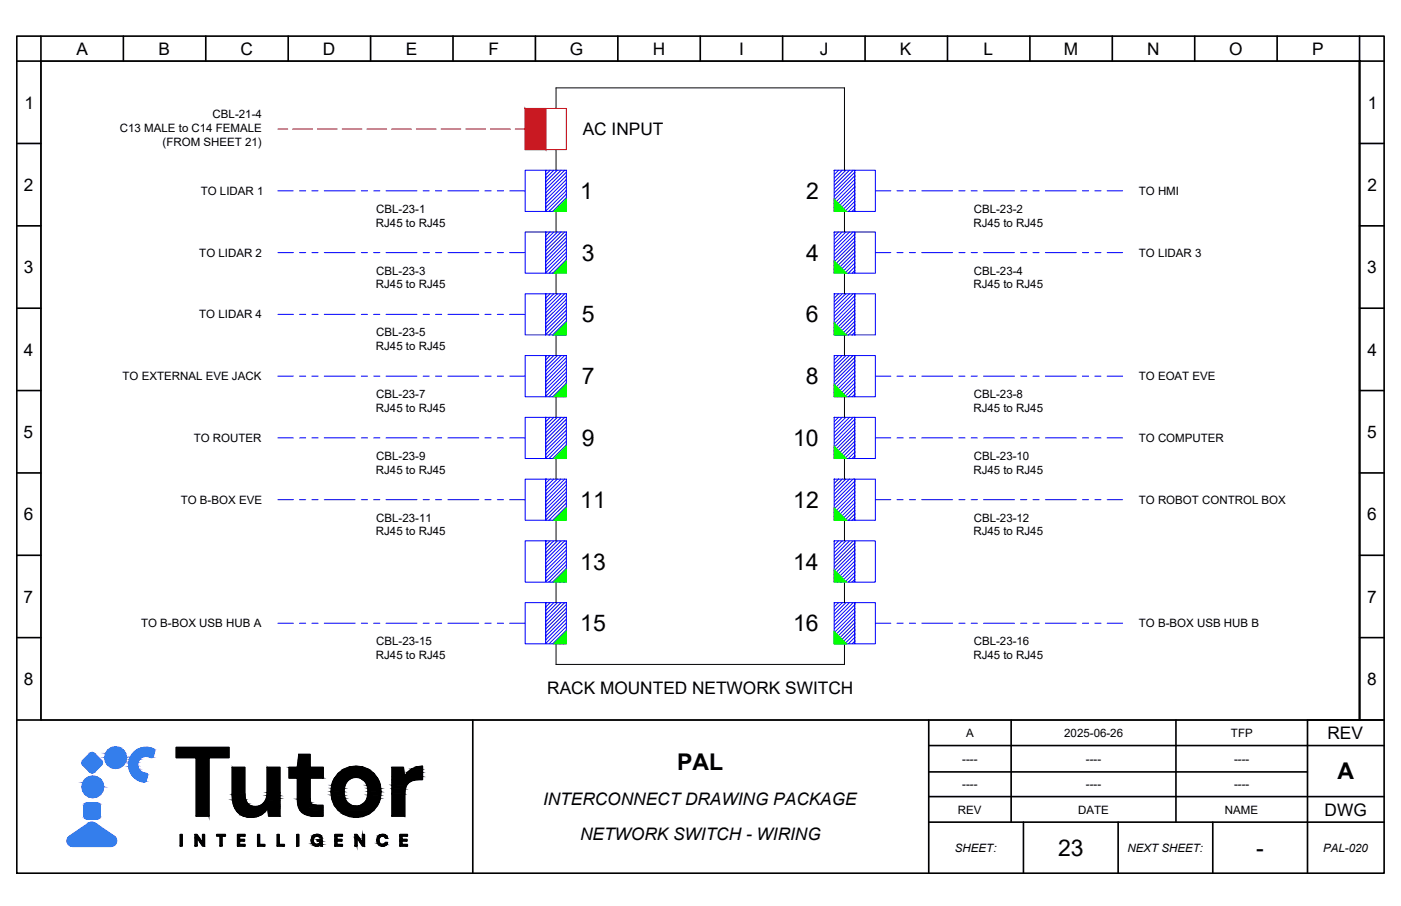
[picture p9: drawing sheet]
<svg xmlns="http://www.w3.org/2000/svg" width="432mm" height="279mm" viewBox="0 0 432 279" stroke-linecap="round" stroke-linejoin="round" font-family="sans-serif">
<defs><g id="words">
<g font-size="7.1">
<text x="178.8" y="61.4">1</text>
<text x="248.4" y="61.4">2</text>
<text x="179.3" y="80.4">3</text>
<text x="248.4" y="80.4">4</text>
<text x="179.3" y="99.4">5</text>
<text x="248.4" y="99.4">6</text>
<text x="179.3" y="118.5">7</text>
<text x="248.4" y="118.5">8</text>
<text x="179.3" y="137.6">9</text>
<text x="244.5" y="137.6">10</text>
<text x="178.8" y="156.7">11</text>
<text x="244.5" y="156.7">12</text>
<text x="178.8" y="175.7">13</text>
<text x="244.5" y="175.7">14</text>
<text x="178.8" y="194.7">15</text>
<text x="244.5" y="194.7">16</text>
<text x="208.7" y="237.4">PAL</text>
<text x="412.2" y="240.3">A</text>
<text x="326.1" y="263.9">23</text>
<text x="387.2" y="264">-</text>
</g>
<g font-size="5.3">
<text x="23.5" y="16.9">A</text>
<text x="48.9" y="16.9">B</text>
<text x="74.2" y="16.9">C</text>
<text x="99.5" y="16.9">D</text>
<text x="125.1" y="16.9">E</text>
<text x="150.6" y="16.9">F</text>
<text x="175.7" y="16.9">G</text>
<text x="201.2" y="16.9">H</text>
<text x="227.8" y="16.9">I</text>
<text x="252.7" y="16.9">J</text>
<text x="277.4" y="16.9">K</text>
<text x="303.1" y="16.9">L</text>
<text x="327.9" y="16.9">M</text>
<text x="353.6" y="16.9">N</text>
<text x="378.8" y="16.9">O</text>
<text x="404.5" y="16.9">P</text>
<text x="7.5" y="33.5">1</text>
<text x="421.6" y="33.5">1</text>
<text x="179.6" y="41.7">AC INPUT</text>
<text x="7.4" y="58.9">2</text>
<text x="421.5" y="58.9">2</text>
<text x="7.3" y="84.2">3</text>
<text x="421.4" y="84.2">3</text>
<text x="7.4" y="109.7">4</text>
<text x="421.5" y="109.7">4</text>
<text x="7.3" y="135">5</text>
<text x="421.4" y="135">5</text>
<text x="7.3" y="160.4">6</text>
<text x="421.4" y="160.4">6</text>
<text x="7.3" y="185.9">7</text>
<text x="421.4" y="185.9">7</text>
<text x="7.3" y="211.2">8</text>
<text x="168.7" y="213.9">RACK MOUNTED NETWORK SWITCH</text>
<text x="421.4" y="211.2">8</text>
<text x="409.1" y="227.9">REV</text>
<text x="167.4" y="248.4">INTERCONNECT DRAWING PACKAGE</text>
<text x="408.2" y="251.5">DWG</text>
<text x="178.8" y="258.9">NETWORK SWITCH - WIRING</text>
</g>
<g font-size="3.5">
<text x="37" y="40.7">C13 MALE to C14 FEMALE</text>
<text x="65.5" y="36.4">CBL-21-4</text>
<text x="50.1" y="45">(FROM SHEET 21)</text>
<text x="61.9" y="60.1">TO LIDAR 1</text>
<text x="115.9" y="65.6">CBL-23-1</text>
<text x="300.1" y="65.6">CBL-23-2</text>
<text x="351" y="60.1">TO HMI</text>
<text x="115.9" y="69.9">RJ45 to RJ45</text>
<text x="300" y="69.9">RJ45 to RJ45</text>
<text x="61.4" y="79.2">TO LIDAR 2</text>
<text x="351" y="79.2">TO LIDAR 3</text>
<text x="115.9" y="88.9">RJ45 to RJ45</text>
<text x="115.9" y="84.7">CBL-23-3</text>
<text x="300" y="88.9">RJ45 to RJ45</text>
<text x="300.1" y="84.7">CBL-23-4</text>
<text x="61.4" y="98.2">TO LIDAR 4</text>
<text x="115.9" y="108">RJ45 to RJ45</text>
<text x="115.9" y="103.7">CBL-23-5</text>
<text x="37.8" y="117.3">TO EXTERNAL EVE JACK</text>
<text x="351" y="117.3">TO EOAT EVE</text>
<text x="115.9" y="122.8">CBL-23-7</text>
<text x="300.1" y="122.8">CBL-23-8</text>
<text x="115.9" y="127">RJ45 to RJ45</text>
<text x="300" y="127">RJ45 to RJ45</text>
<text x="59.7" y="136.3">TO ROUTER</text>
<text x="351" y="136.3">TO COMPUTER</text>
<text x="115.9" y="141.8">CBL-23-9</text>
<text x="300.1" y="141.8">CBL-23-10</text>
<text x="115.9" y="146.1">RJ45 to RJ45</text>
<text x="300" y="146.1">RJ45 to RJ45</text>
<text x="55.7" y="155.4">TO B-BOX EVE</text>
<text x="351" y="155.4">TO ROBOT CONTROL BOX</text>
<text x="115.9" y="160.9">CBL-23-11</text>
<text x="300.1" y="160.9">CBL-23-12</text>
<text x="115.9" y="165.1">RJ45 to RJ45</text>
<text x="300" y="165.1">RJ45 to RJ45</text>
<text x="43.5" y="193.5">TO B-BOX USB HUB A</text>
<text x="351" y="193.5">TO B-BOX USB HUB B</text>
<text x="115.9" y="203.2">RJ45 to RJ45</text>
<text x="115.9" y="199">CBL-23-15</text>
<text x="300" y="203.2">RJ45 to RJ45</text>
<text x="300.1" y="199">CBL-23-16</text>
<text x="297.8" y="227.3">A</text>
<text x="328" y="227.2">2025-06-26</text>
<text x="379.4" y="227.3">TFP</text>
<text x="296.6" y="235.3">----</text>
<text x="334.7" y="235.3">----</text>
<text x="380.4" y="235.3">----</text>
<text x="296.6" y="243.1">----</text>
<text x="334.7" y="243.1">----</text>
<text x="380.4" y="243.1">----</text>
<text x="295.2" y="250.9">REV</text>
<text x="332.3" y="250.9">DATE</text>
<text x="377.5" y="250.9">NAME</text>
<text x="294.3" y="262.7">SHEET:</text>
<text x="347.5" y="262.7">NEXT SHEET:</text>
<text x="407.8" y="262.7">PAL-020</text>
</g>
</g></defs>
<!-- layer: 0 -->
<g fill="none" stroke="#00f" stroke-width=".31">
<path d="M85.6 58.9h4.8M92.3 58.9h1.9M96.1 58.9h1.9M99.9 58.9h9.6M111.4 58.9h1.9M115.2 58.9h1.9M119 58.9h9.5M130.4 58.9h1.9M134.2 58.9h1.9M138 58.9h9.6M149.5 58.9h1.9M153.3 58.9h1.9"/>
<path d="M157.1 58.9h4.7M161.8 52.5h6.4v12.7h-6.4zM168.2 52.5h6.3v12.7h-6.3zM168.4 52.5l-.2 .2M169.6 52.5l-1.4 1.4M170.7 52.5l-2.5 2.5M171.8 52.5l-3.6 3.6M172.9 52.5l-4.7 4.7M174 52.5l-5.8 5.8M174.5 53.1l-6.3 6.4M174.5 54.2l-6.3 6.4M174.5 55.4l-6.3 6.3"/>
<path d="M174.5 56.5l-6.3 6.3M174.5 57.6l-6.3 6.4M174.5 58.7l-6.3 6.4M174.5 59.8l-5.3 5.4M257.1 52.5h6.3v12.7h-6.3zM257.3 52.5l-.2 .2M258.5 52.5l-1.4 1.4M259.6 52.5l-2.5 2.5M260.7 52.5l-3.6 3.6M261.8 52.5l-4.7 4.7M262.9 52.5l-5.8 5.8M263.4 52.5h6.4v12.7h-6.4z"/>
<path d="M263.4 53.1l-6.3 6.4M263.4 54.2l-6.3 6.4M263.4 55.4l-6.3 6.3M263.4 56.5l-6.3 6.3M263.4 57.6l-6.3 6.4M263.4 58.7l-6.3 6.4M263.4 59.8l-5.3 5.4M269.8 58.9h4.8M276.5 58.9h1.9M280.3 58.9h1.9M284.1 58.9h9.5M295.5 58.9h1.9"/>
<path d="M299.3 58.9h1.9M303.1 58.9h9.6M314.6 58.9h1.9M318.4 58.9h1.9M322.2 58.9h9.5M333.6 58.9h1.9M337.4 58.9h1.9M341.2 58.9h4.8M85.6 77.9h4.8M92.3 77.9h1.9M96.1 77.9h1.9M99.9 77.9h9.6"/>
<path d="M111.4 77.9h1.9M115.2 77.9h1.9M119 77.9h9.5M130.4 77.9h1.9M134.2 77.9h1.9M138 77.9h9.6M149.5 77.9h1.9M153.3 77.9h1.9M157.1 77.9h4.7M161.8 71.6h6.4v12.7h-6.4zM168.2 71.6h6.3v12.7h-6.3zM168.4 71.6l-.2 .2"/>
<path d="M169.6 71.6l-1.4 1.3M170.7 71.6l-2.5 2.4M171.8 71.6l-3.6 3.5M172.9 71.6l-4.7 4.7M174 71.6l-5.8 5.8M174.5 61l-4.2 4.2M174.5 62.1l-3 3.1M174.5 63.2l-1.9 2M174.5 64.3l-.8 .9M174.5 72.2l-6.3 6.3M174.5 73.3l-6.3 6.3M174.5 74.4l-6.3 6.4"/>
<path d="M174.5 75.5l-6.3 6.4M174.5 76.7l-6.3 6.3M174.5 77.8l-6.3 6.3M174.5 78.9l-5.3 5.4M257.1 71.6h6.3v12.7h-6.3zM257.3 71.6l-.2 .2M258.5 71.6l-1.4 1.3M259.6 71.6l-2.5 2.4M260.7 71.6l-3.6 3.5M261.8 71.6l-4.7 4.7M262.9 71.6l-5.8 5.8M263.4 71.6h6.4v12.7h-6.4z"/>
<path d="M263.4 61l-4.2 4.2M263.4 62.1l-3 3.1M263.4 63.2l-1.9 2M263.4 64.3l-.8 .9M263.4 72.2l-6.3 6.3M263.4 73.3l-6.3 6.3M263.4 74.4l-6.3 6.4M263.4 75.5l-6.3 6.4M263.4 76.7l-6.3 6.3M263.4 77.8l-6.3 6.3M263.4 78.9l-5.3 5.4M269.8 77.9h4.8"/>
<path d="M276.5 77.9h1.9M280.3 77.9h1.9M284.1 77.9h9.5M295.5 77.9h1.9M299.3 77.9h1.9M303.1 77.9h9.6M314.6 77.9h1.9M318.4 77.9h1.9M322.2 77.9h9.5M333.6 77.9h1.9M337.4 77.9h1.9M341.2 77.9h4.8"/>
<path d="M85.6 97h4.8M92.3 97h1.9M96.1 97h1.9M99.9 97h9.6M111.4 97h1.9M115.2 97h1.9M119 97h9.5M130.4 97h1.9M134.2 97h1.9M138 97h9.6M149.5 97h1.9M153.3 97h1.9"/>
<path d="M157.1 97h4.7M161.8 90.6h6.4v12.7h-6.4zM168.2 90.6h6.3v12.7h-6.3zM168.4 90.6l-.2 .2M169.6 90.6l-1.4 1.4M170.7 90.6l-2.5 2.5M171.8 90.6l-3.6 3.6M172.9 90.6l-4.7 4.7M174 90.6l-5.8 5.8M174.5 80l-4.2 4.3M174.5 81.1l-3 3.2M174.5 82.3l-1.9 2"/>
<path d="M174.5 83.4l-.8 .9M174.5 91.2l-6.3 6.4M174.5 92.3l-6.3 6.4M174.5 93.5l-6.3 6.3M174.5 94.6l-6.3 6.3M174.5 95.7l-6.3 6.4M174.5 96.8l-6.3 6.4M174.5 97.9l-5.3 5.4M174.5 99.1l-4.2 4.2M257.1 90.6h6.3v12.7h-6.3zM257.3 90.6l-.2 .2M258.5 90.6l-1.4 1.4"/>
<path d="M259.6 90.6l-2.5 2.5M260.7 90.6l-3.6 3.6M261.8 90.6l-4.7 4.7M262.9 90.6l-5.8 5.8M263.4 90.6h6.4v12.7h-6.4zM263.4 80l-4.2 4.3M263.4 81.1l-3 3.2M263.4 82.3l-1.9 2M263.4 83.4l-.8 .9M263.4 91.2l-6.3 6.4M263.4 92.3l-6.3 6.4M263.4 93.5l-6.3 6.3"/>
<path d="M263.4 94.6l-6.3 6.3M263.4 95.7l-6.3 6.4M263.4 96.8l-6.3 6.4M263.4 97.9l-5.3 5.4M263.4 99.1l-4.2 4.2M85.6 116h4.8M92.3 116h1.9M96.1 116h1.9M99.9 116h9.6M111.4 116h1.9M115.2 116h1.9M119 116h9.5"/>
<path d="M130.4 116h1.9M134.2 116h1.9M138 116h9.6M149.5 116h1.9M153.3 116h1.9M157.1 116h4.7M161.8 109.7h6.4v12.7h-6.4zM168.2 109.7h6.3v12.7h-6.3zM168.4 109.7l-.2 .2M169.6 109.7l-1.4 1.3M170.7 109.7l-2.5 2.4M171.8 109.7l-3.6 3.5"/>
<path d="M172.9 109.7l-4.7 4.7M174 109.7l-5.8 5.8M174.5 100.2l-3 3.1M174.5 101.3l-1.9 2M174.5 102.5l-.8 .8M174.5 110.3l-6.3 6.3M174.5 111.4l-6.3 6.3M174.5 112.5l-6.3 6.4M174.5 113.6l-6.3 6.4M174.5 114.8l-6.3 6.3M174.5 115.9l-6.3 6.3M174.5 117l-5.3 5.4"/>
<path d="M174.5 118.1l-4.2 4.3M174.5 119.3l-3 3.1M257.1 109.7h6.3v12.7h-6.3zM257.3 109.7l-.2 .2M258.5 109.7l-1.4 1.3M259.6 109.7l-2.5 2.4M260.7 109.7l-3.6 3.5M261.8 109.7l-4.7 4.7M262.9 109.7l-5.8 5.8M263.4 109.7h6.4v12.7h-6.4zM263.4 110.3l-6.3 6.3M263.4 111.4l-6.3 6.3"/>
<path d="M263.4 112.5l-6.3 6.4M263.4 113.6l-6.3 6.4M263.4 114.8l-6.3 6.3M263.4 115.9l-6.3 6.3M263.4 117l-5.3 5.4M263.4 118.1l-4.2 4.3M263.4 119.3l-3 3.1M263.4 100.2l-3 3.1M263.4 101.3l-1.9 2M263.4 102.5l-.8 .8M269.8 116h4.8M276.5 116h1.9"/>
<path d="M280.3 116h1.9M284.1 116h9.5M295.5 116h1.9M299.3 116h1.9M303.1 116h9.6M314.6 116h1.9M318.4 116h1.9M322.2 116h9.5M333.6 116h1.9M337.4 116h1.9M341.2 116h4.8M85.6 135.1h4.8"/>
<path d="M92.3 135.1h1.9M96.1 135.1h1.9M99.9 135.1h9.6M111.4 135.1h1.9M115.2 135.1h1.9M119 135.1h9.5M130.4 135.1h1.9M134.2 135.1h1.9M138 135.1h9.6M149.5 135.1h1.9M153.3 135.1h1.9M157.1 135.1h4.7"/>
<path d="M161.8 128.7h6.4v12.7h-6.4zM168.2 128.7h6.3v12.7h-6.3zM168.4 128.7l-.2 .2M169.6 128.7l-1.4 1.4M170.7 128.7l-2.5 2.5M171.8 128.7l-3.6 3.6M172.9 128.7l-4.7 4.7M174 128.7l-5.8 5.8M174.5 120.4l-1.9 2M174.5 121.5l-.8 .9M174.5 129.3l-6.3 6.4M174.5 130.4l-6.3 6.4"/>
<path d="M174.5 131.6l-6.3 6.3M174.5 132.7l-6.3 6.4M174.5 133.8l-6.3 6.4M174.5 134.9l-6.3 6.4M174.5 136.1l-5.3 5.3M174.5 137.2l-4.2 4.2M174.5 138.3l-3 3.1M174.5 139.4l-1.9 2M257.1 128.7h6.3v12.7h-6.3zM257.3 128.7l-.2 .2M258.5 128.7l-1.4 1.4M259.6 128.7l-2.5 2.5"/>
<path d="M260.7 128.7l-3.6 3.6M261.8 128.7l-4.7 4.7M262.9 128.7l-5.8 5.8M263.4 128.7h6.4v12.7h-6.4zM263.4 129.3l-6.3 6.4M263.4 130.4l-6.3 6.4M263.4 131.6l-6.3 6.3M263.4 132.7l-6.3 6.4M263.4 133.8l-6.3 6.4M263.4 134.9l-6.3 6.4M263.4 136.1l-5.3 5.3M263.4 137.2l-4.2 4.2"/>
<path d="M263.4 138.3l-3 3.1M263.4 139.4l-1.9 2M263.4 120.4l-1.9 2M263.4 121.5l-.8 .9M269.8 135.1h4.8M276.5 135.1h1.9M280.3 135.1h1.9M284.1 135.1h9.5M295.5 135.1h1.9M299.3 135.1h1.9M303.1 135.1h9.6M314.6 135.1h1.9"/>
<path d="M318.4 135.1h1.9M322.2 135.1h9.5M333.6 135.1h1.9M337.4 135.1h1.9M341.2 135.1h4.8M85.6 154.1h4.8M92.3 154.1h1.9M96.1 154.1h1.9M99.9 154.1h9.6M111.4 154.1h1.9M115.2 154.1h1.9M119 154.1h9.5"/>
<path d="M130.4 154.1h1.9M134.2 154.1h1.9M138 154.1h9.6M149.5 154.1h1.9M153.3 154.1h1.9M157.1 154.1h4.7M161.8 147.8h6.4v12.7h-6.4zM168.2 147.8h6.3v12.7h-6.3zM168.4 147.8l-.2 .2M169.6 147.8l-1.4 1.3M170.7 147.8l-2.5 2.4M171.8 147.8l-3.6 3.5"/>
<path d="M172.9 147.8l-4.7 4.7M174 147.8l-5.8 5.8M174.5 140.6l-.8 .8M174.5 148.4l-6.3 6.3M174.5 149.5l-6.3 6.4M174.5 150.6l-6.3 6.4M174.5 151.8l-6.3 6.3M174.5 152.9l-6.3 6.3M174.5 154l-6.3 6.3M174.5 155.1l-5.3 5.4M174.5 156.2l-4.2 4.3M174.5 157.4l-3 3.1"/>
<path d="M174.5 158.5l-1.9 2M174.5 159.6l-.8 .9M257.1 147.8h6.3v12.7h-6.3zM257.3 147.8l-.2 .2M258.5 147.8l-1.4 1.3M259.6 147.8l-2.5 2.4M260.7 147.8l-3.6 3.5M261.8 147.8l-4.7 4.7M262.9 147.8l-5.8 5.8M263.4 147.8h6.4v12.7h-6.4zM263.4 148.4l-6.3 6.3M263.4 149.5l-6.3 6.4"/>
<path d="M263.4 150.6l-6.3 6.4M263.4 151.8l-6.3 6.3M263.4 152.9l-6.3 6.3M263.4 154l-6.3 6.3M263.4 155.1l-5.3 5.4M263.4 156.2l-4.2 4.3M263.4 157.4l-3 3.1M263.4 158.5l-1.9 2M263.4 159.6l-.8 .9M263.4 140.6l-.8 .8M269.8 154.1h4.8M276.5 154.1h1.9"/>
<path d="M280.3 154.1h1.9M284.1 154.1h9.5M295.5 154.1h1.9M299.3 154.1h1.9M303.1 154.1h9.6M314.6 154.1h1.9M318.4 154.1h1.9M322.2 154.1h9.5M333.6 154.1h1.9M337.4 154.1h1.9M341.2 154.1h4.8M161.8 166.8h6.4v12.7h-6.4z"/>
<path d="M168.2 166.8h6.3v12.7h-6.3zM168.4 166.8l-.2 .2M169.6 166.8l-1.4 1.4M170.7 166.8l-2.5 2.5M171.8 166.8l-3.6 3.6M172.9 166.8l-4.7 4.7M174 166.8l-5.8 5.9M174.5 167.4l-6.3 6.4M174.5 168.6l-6.3 6.3M174.5 169.7l-6.3 6.3M174.5 170.8l-6.3 6.4M174.5 171.9l-6.3 6.4"/>
<path d="M174.5 173l-6.3 6.4M174.5 174.2l-5.3 5.3M174.5 175.3l-4.2 4.2M174.5 176.4l-3 3.1M174.5 177.5l-1.9 2M174.5 178.7l-.8 .8M257.1 166.8h6.3v12.7h-6.3zM257.3 166.8l-.2 .2M258.5 166.8l-1.4 1.4M259.6 166.8l-2.5 2.5M260.7 166.8l-3.6 3.6M261.8 166.8l-4.7 4.7"/>
<path d="M262.9 166.8l-5.8 5.9M263.4 166.8h6.4v12.7h-6.4zM263.4 167.4l-6.3 6.4M263.4 168.6l-6.3 6.3M263.4 169.7l-6.3 6.3M263.4 170.8l-6.3 6.4M263.4 171.9l-6.3 6.4M263.4 173l-6.3 6.4M263.4 174.2l-5.3 5.3M263.4 175.3l-4.2 4.2M263.4 176.4l-3 3.1M263.4 177.5l-1.9 2"/>
<path d="M263.4 178.7l-.8 .8M85.6 192.2h4.8M92.3 192.2h1.9M96.1 192.2h1.9M99.9 192.2h9.6M111.4 192.2h1.9M115.2 192.2h1.9M119 192.2h9.5M130.4 192.2h1.9M134.2 192.2h1.9M138 192.2h9.6M149.5 192.2h1.9"/>
<path d="M153.3 192.2h1.9M157.1 192.2h4.7M161.8 185.9h6.4v12.7h-6.4zM168.2 185.9h6.3v12.7h-6.3zM168.4 185.9l-.2 .2M169.6 185.9l-1.4 1.3M170.7 185.9l-2.5 2.4M171.8 185.9l-3.6 3.6M172.9 185.9l-4.7 4.7M174 185.9l-5.8 5.8M174.5 186.5l-6.3 6.3M174.5 187.6l-6.3 6.4"/>
<path d="M174.5 188.7l-6.3 6.4M174.5 189.9l-6.3 6.3M174.5 191l-6.3 6.3M174.5 192.1l-6.3 6.3M174.5 193.2l-5.3 5.4M174.5 194.3l-4.2 4.3M174.5 195.5l-3 3.1M174.5 196.6l-1.9 2M174.5 197.7l-.8 .9M257.1 185.9h6.3v12.7h-6.3zM257.3 185.9l-.2 .2M258.5 185.9l-1.4 1.3"/>
<path d="M259.6 185.9l-2.5 2.4M260.7 185.9l-3.6 3.6M261.8 185.9l-4.7 4.7M262.9 185.9l-5.8 5.8M263.4 185.9h6.4v12.7h-6.4zM263.4 186.5l-6.3 6.3M263.4 187.6l-6.3 6.4M263.4 188.7l-6.3 6.4M263.4 189.9l-6.3 6.3M263.4 191l-6.3 6.3M263.4 192.1l-6.3 6.3M263.4 193.2l-5.3 5.4"/>
<path d="M263.4 194.3l-4.2 4.3M263.4 195.5l-3 3.1M263.4 196.6l-1.9 2M263.4 197.7l-.8 .9M269.8 192.2h4.8M276.5 192.2h1.9M280.3 192.2h1.9M284.1 192.2h9.5M295.5 192.2h1.9M299.3 192.2h1.9M303.1 192.2h9.6M314.6 192.2h1.9"/>
<path d="M318.4 192.2h1.9M322.2 192.2h9.5M333.6 192.2h1.9M337.4 192.2h1.9M341.2 192.2h4.8"/>
</g>
<g fill="none" stroke="#000" stroke-width=".31">
<path d="M12.6 18.8h406.4v203.2h-406.4zM171.4 33.5v-6.4h88.9v25.4M171.4 46.2v6.3M171.4 65.2v6.4M260.3 65.2v6.4M171.4 84.3v6.3M260.3 84.3v6.3M171.4 103.3v6.4M260.3 103.3v6.4M171.4 122.4v6.3M260.3 122.4v6.3M171.4 141.4v6.4"/>
<path d="M260.3 141.4v6.4M171.4 160.5v6.3M171.4 179.5v6.4M260.3 160.5v6.3M260.3 179.5v6.4M171.4 198.6v6.3h88.9v-6.3"/>
</g>
<path d="M257.1 194.7l3.8 3.9h-3.8z" fill="none" stroke="#0f0" stroke-width=".31"/>
<g fill="#0f0" stroke="#0f0" stroke-width=".31">
<path d="M257.1 194.7l3.8 3.9h-3.8z"/>
<path d="M257.1 175.7l3.8 3.8h-3.8z"/>
<path d="M257.1 156.6l3.8 3.9h-3.8z"/>
<path d="M257.1 137.6l3.8 3.8h-3.8z"/>
<path d="M257.1 118.5l3.8 3.9h-3.8z"/>
<path d="M257.1 99.5l3.8 3.8h-3.8z"/>
<path d="M257.1 80.4l3.8 3.9h-3.8z"/>
<path d="M257.1 61.4l3.8 3.8h-3.8z"/>
<path d="M174.5 61.4v3.8h-3.8z"/>
<path d="M174.5 80.4v3.9h-3.8z"/>
<path d="M174.5 99.5v3.8h-3.8z"/>
<path d="M174.5 118.5v3.9h-3.8z"/>
<path d="M174.5 137.6v3.8h-3.8z"/>
<path d="M174.5 156.6v3.9h-3.8z"/>
<path d="M174.5 175.7v3.8h-3.8z"/>
<path d="M174.5 194.7v3.9h-3.8z"/>
</g>
<g fill="none" stroke="#f00" stroke-width=".31">
<path d="M85.6 39.8h3.1M90.2 39.8h6.1M97.8 39.8h6.1M105.5 39.8h6.1M113.1 39.8h6.1M120.7 39.8h6.1M128.3 39.8h6.1M135.9 39.8h6.1M143.6 39.8h6.1M151.2 39.8h6.1M158.8 39.8h3M161.8 33.5h6.4v12.7h-6.4z"/>
<path d="M168.2 33.5h6.3v12.7h-6.3z"/>
</g>
<path d="M161.8 33.5l6.4 12.7v-12.7zM161.8 33.5l6.4 12.7h-6.4z" fill="#f00" stroke="#f00" stroke-width=".31"/>
<g fill="none" stroke="#000" stroke-width=".51">
<path d="M5.2 11.1h421.4v258.2h-421.4zM12.6 11.1v7.7h-7.4M38 11.1v7.7M63.4 11.1v7.7M88.8 11.1v7.7M114.2 11.1v7.7M139.6 11.1v7.7M165 11.1v7.7M190.4 11.1v7.7M215.8 11.1v7.7M241.2 11.1v7.7M266.6 11.1v7.7"/>
<path d="M292 11.1v7.7M317.4 11.1v7.7M342.8 11.1v7.7M368.2 11.1v7.7M393.6 11.1v7.7M419 18.8v203.2v-203.2h-406.4v203.2M419 11.1v7.7h7.6M5.2 44.2h7.4M419 44.2h7.6M5.2 69.6h7.4M419 69.6h7.6M5.2 95h7.4"/>
<path d="M419 95h7.6M5.2 120.4h7.4M419 120.4h7.6M5.2 145.8h7.4M419 145.8h7.6M5.2 171.2h7.4M419 171.2h7.6M5.2 196.6h7.4M419 196.6h7.6M5.2 222h421.4M145.7 222v47.3M286.2 222v47.3"/>
<path d="M286.2 229.9h140.4M286.2 238h116.8M311.6 222v31.5M362.4 222v31.5M403 222v47.3M286.2 245.7h140.4M286.2 253.5h140.4M315.4 253.5v15.8M344.6 253.5v15.8M373.8 253.5v15.8"/>
</g>
<g fill="#000" stroke="#000" stroke-width=".31">
<path d="M107.9 236.5l1.9-.2 1.8 .2zM128.4 236.5l1.8-.2v.2zM76.1 251.9h2.3zM97.4 257.4h.8zM107.7 251.8h4.1zM117.7 257.4h.6zM118.5 258h.7zM97.4 260.9h.5zM117.7 260.9h.6zM118.5 260.3h.7z"/>
<path d="M60.5 233.6l3.9 18.1v-18.1zM60.5 233.6l3.9 18.1h-3.9z"/>
<path d="M54.3 230.5l16.3 3.1v-3.1zM54.3 230.5l16.3 3.1h-16.3z"/>
<path d="M71.6 236.7l3.8 8.1v-8.1zM71.6 236.7l3.8 8.1h-3.8z"/>
<path d="M82.4 236.7l3.8 7.7v-7.7zM82.4 236.7l3.8 7.7h-3.8z"/>
<path d="M92.1 232.7l3.5 4v-4zM92.1 232.7l3.5 4h-3.9z"/>
<path d="M91.7 239.9l3.9 6.5v-6.5zM91.7 239.9l3.9 6.5h-3.9z"/>
<path d="M89.1 236.7l10.5 3.2v-3.2zM89.1 236.7l10.5 3.2h-10.5z"/>
<path d="M103.2 240h5.1zM103.2 240l4.9 .1h-5z"/>
<path d="M103.3 239.7l5 .3 .7-.3zM103.3 239.7l5 .3h-5.1z"/>
<path d="M103.4 239.7h6.4zM103.4 239.7h5.6z"/>
<path d="M107.9 236.5l3.9 .1zM107.7 236.6h4.1z"/>
<path d="M107.7 236.6l5.9 .7-1.8-.7zM105.8 237.3l1.9-.7 5.9 .7z"/>
<path d="M105.8 237.3l9.4 1.2-1.6-1.2zM104.3 238.5l1.5-1.2 9.4 1.2z"/>
<path d="M104.3 238.5l11.8 1.2-.9-1.2zM104.3 238.5l11.8 1.2h-12.7z"/>
<path d="M109.8 239.7h6.3zM109.8 239.7h6.3z"/>
<path d="M110.5 239.7l5.8 .3-.2-.3zM110.5 239.7l5.8 .3h-5.1z"/>
<path d="M111.2 240l5.2 .1zM111.2 240l5.2 .1z"/>
<path d="M120.8 236.7l3.9 2.8-.4-2.8zM120.8 236.7l3.9 2.8h-3.9z"/>
<path d="M128.4 236.5l1.8 .7v-.7zM126.9 237.2l1.5-.7 1.8 .7z"/>
<path d="M126.9 237.2l3.3 1v-1zM125.6 238.2l1.3-1 3.3 1z"/>
<path d="M125.6 238.2l4.6 1.3v-1.3zM125.6 238.2l4.6 1.3h-5.5z"/>
<path d="M120.8 239.5l9.4 .9v-.9zM120.8 239.5l9.4 .9h-9.4z"/>
<path d="M55.6 257.4l.5 3.5v-3.5zM55.6 257.4l.5 3.5h-.5z"/>
<path d="M60.2 257.4l1.1 .8-.6-.8zM60.2 257.4l1.1 .8h-1.1z"/>
<path d="M60.2 258.2l.5 2.7v-2.7zM60.2 258.2l.5 2.7h-.5z"/>
<path d="M60.7 258.2l1.8 1.8-1.2-1.8zM60.7 258.2l1.8 1.8h-.6z"/>
<path d="M62.5 257.4l.5 2.6v-2.6zM62.5 257.4l.5 2.6h-.5z"/>
<path d="M67.9 257.8l.5 3.1v-3.1zM67.9 257.8l.5 3.1h-.5z"/>
<path d="M66.8 257.4l2.6 .4v-.4zM66.8 257.4l2.6 .4h-2.6z"/>
<path d="M73.2 257.8l.6 1.1v-1.1zM73.2 257.8l.6 1.1h-.6z"/>
<path d="M73.2 259.3l.6 1.2v-1.2zM73.2 259.3l.6 1.2h-.6z"/>
<path d="M73.2 258.9l2.1 .4v-.4zM73.2 258.9l2.1 .4h-2.1z"/>
<path d="M71.6 244.8l3.9 .3-.1-.3zM71.6 244.8l3.9 .3h-3.9z"/>
<path d="M71.6 245.1l4 1.4-.1-1.4zM71.6 245.1l4 1.4h-3.9z"/>
<path d="M73.2 257.4l2.3 .4v-.4zM73.2 257.4l2.3 .4h-2.3z"/>
<path d="M71.7 246.5l4 .2-.1-.2zM71.7 246.5l4 .2h-4z"/>
<path d="M71.7 246.7l4.5 1-.5-1zM71.7 246.7l4.5 1h-4.3z"/>
<path d="M71.9 247.7l4.7 .4-.4-.4zM71.9 247.7l4.7 .4h-4.6z"/>
<path d="M72 248.1l4.7 .1zM72 248.1l4.7 .1z"/>
<path d="M72 248.2l5.2 .3-.5-.3zM72 248.2l5.2 .3h-5.1z"/>
<path d="M72.1 248.5l5.8 .2-.7-.2zM72.1 248.5l5.8 .2h-5.7z"/>
<path d="M72.2 248.7l6.5 .1zM72.2 248.7l6.5 .1z"/>
<path d="M75.8 251.8h3.3zM75.8 251.8l2.6 .1z"/>
<path d="M75 251.6l4.1 .2 .6-.2zM75 251.6l4.1 .2h-3.3z"/>
<path d="M79.4 257.4l.6 3.1v-3.1zM79.4 257.4l.6 3.1h-.6z"/>
<path d="M74.3 251.2l5.4 .4 .8-.4zM74.3 251.2l5.4 .4h-4.7z"/>
<path d="M73.9 251l6.6 .2 .3-.2zM73.9 251l6.6 .2h-6.2z"/>
<path d="M73.2 250.3l7.6 .7 .9-.7zM73.2 250.3l7.6 .7h-6.9z"/>
<path d="M73.1 250.3h8.6zM73.1 250.3h8.6z"/>
<path d="M72.4 249.3l9.3 1 .7-1zM72.4 249.3l9.3 1h-8.6z"/>
<path d="M72.4 249.1l10 .2 .1-.2zM72.4 249.1l10 .2h-10z"/>
<path d="M85.5 257.4l.5 3.1v-3.1zM85.5 257.4l.5 3.1h-.5z"/>
<path d="M82.4 244.4l3.8 1v-1zM82.4 244.4l3.8 1h-3.9z"/>
<path d="M82.3 245.4l3.9 .8v-.8zM82.3 245.4l3.9 .8h-4.1z"/>
<path d="M82.1 246.2l4.1 .8v-.8zM82.1 246.2l4.1 .8h-4.4z"/>
<path d="M81.8 247l4.4 .6v-.6zM81.8 247l4.4 .6h-4.9z"/>
<path d="M81.3 247.6l4.9 .5v-.5zM80.8 248.1l.5-.5 4.9 .5z"/>
<path d="M80.8 248.1l5.4 .4v-.4zM80.1 248.5l.7-.4 5.4 .4z"/>
<path d="M80.1 248.5l6.1 .2v-.2zM79.4 248.7l.7-.2 6.1 .2z"/>
<path d="M79.4 248.7l6.8 .1zM78.7 248.8h7.5z"/>
<path d="M72.2 248.8l14 .3v-.3zM72.2 248.8l14 .3h-13.8z"/>
<path d="M82.5 249.1l3.7 .2v-.2zM82.5 249.1l3.7 .2h-3.7z"/>
<path d="M82.5 249.3l3.7 2.4v-2.4zM82.5 249.3l3.7 2.4h-3.4z"/>
<path d="M91.5 257.4l.5 3.5v-3.5zM91.5 257.4l.5 3.5h-.5z"/>
<path d="M91.7 246.4l3.9 .1zM91.7 246.4l3.9 .1z"/>
<path d="M91.7 246.5l4 .9-.1-.9zM91.7 246.5l4 .9h-4z"/>
<path d="M91.7 247.4l4.2 .4-.2-.4zM91.7 247.4l4.2 .4h-4.1z"/>
<path d="M91.8 247.8l4.2 .2-.1-.2zM91.8 247.8l4.2 .2h-4.2z"/>
<path d="M91.8 248l4.9 .3-.7-.3zM91.8 248l4.9 .3h-4.8z"/>
<path d="M96 259.1l.5 .1zM96 259.1l.5 .1z"/>
<path d="M96 259.2l.6 .5-.1-.5zM96 259.2l.6 .5h-.5z"/>
<path d="M96.1 258.6l.4 .5 .1-.5zM96.1 258.6l.4 .5h-.5z"/>
<path d="M96.1 259.7l.7 .4-.2-.4zM96.1 259.7l.7 .4h-.6z"/>
<path d="M91.9 248.3l5.7 .1zM91.9 248.3l5.7 .1z"/>
<path d="M96.2 258.2l.4 .4 .2-.4zM96.2 258.2l.4 .4h-.5z"/>
<path d="M96.2 258.2h.6zM96.2 258.2h.6z"/>
<path d="M96.4 257.9l.4 .3 .4-.3zM96.4 257.9l.4 .3h-.6z"/>
<path d="M96.5 257.8h1.2zM96.5 257.8l.7 .1z"/>
<path d="M97.4 257.4l1.2 .1zM96.8 257.5l.6-.1 1.2 .1z"/>
<path d="M96.8 257.5l1.9 .1zM96.8 257.5l1.9 .1z"/>
<path d="M96.7 257.6l2.2 .2-.2-.2zM96.7 257.6l2.2 .2h-2.4z"/>
<path d="M97.7 257.8l1.3 .1zM97.7 257.8l1.3 .1z"/>
<path d="M98 257.9h1zM98 257.9h1z"/>
<path d="M98.2 257.9l.8 .1zM98.2 257.9l.8 .1z"/>
<path d="M98.3 258l.9 .4-.2-.4zM98.3 258l.9 .4h-.6z"/>
<path d="M97.8 259l1.5 .4v-.4zM97.8 259l1.5 .4h-1.5z"/>
<path d="M98.7 259.4l.6 .8v-.8zM98.7 259.4l.6 .8h-.9z"/>
<path d="M91.9 248.4l7.6 .5v-.5zM91.9 248.4l7.6 .5h-7.5z"/>
<path d="M92 248.9l7.5 .9v-.9zM92 248.9l7.5 .9h-7z"/>
<path d="M92.5 249.8l7 .7v-.7zM92.5 249.8l7 .7h-6.4z"/>
<path d="M93.1 250.5l6.4 .5v-.5zM93.1 250.5l6.4 .5h-5.6z"/>
<path d="M93.9 251l5.6 .4v-.4zM93.9 251l5.6 .4h-4.7z"/>
<path d="M94.8 251.4l4.7 .2v-.2zM94.8 251.4l4.7 .2h-3.7z"/>
<path d="M95.8 251.6l3.7 .1zM95.8 251.6l3.7 .1z"/>
<path d="M103.3 257.8l.5 1.1v-1.1zM103.3 257.8l.5 1.1h-.5z"/>
<path d="M103.3 259.3l.5 1.2v-1.2zM103.3 259.3l.5 1.2h-.5z"/>
<path d="M103.3 258.9l2.1 .4v-.4zM103.3 258.9l2.1 .4h-2.1z"/>
<path d="M103.3 257.4l2.2 .4v-.4zM103.3 257.4l2.2 .4h-2.2z"/>
<path d="M102.1 244.2l4 1-.1-1zM102.1 244.2l4 1h-3.9z"/>
<path d="M102.2 243.1l3.8 1.1 .1-1.1zM102.2 243.1l3.8 1.1h-3.9z"/>
<path d="M102.2 245.2l4.1 .9-.2-.9zM102.2 245.2l4.1 .9h-4z"/>
<path d="M102.3 242.2l3.8 .9 .2-.9zM102.3 242.2l3.8 .9h-3.9z"/>
<path d="M102.3 246.1l4.1 .3-.1-.3zM102.3 246.1l4.1 .3h-4.1z"/>
<path d="M102.3 242l4 .2 .1-.2zM102.3 242l4 .2h-4z"/>
<path d="M102.3 246.4l4.3 .5-.2-.5zM102.3 246.4l4.3 .5h-4.1z"/>
<path d="M102.5 241.5l3.9 .5 .2-.5zM102.5 241.5l3.9 .5h-4.1z"/>
<path d="M102.5 246.9l4.6 .7-.5-.7zM102.5 246.9l4.6 .7h-4.3z"/>
<path d="M102.6 241l4 .5 .4-.5zM102.6 241l4 .5h-4.1z"/>
<path d="M102.7 240.8l4.3 .2 .1-.2zM102.7 240.8l4.3 .2h-4.4z"/>
<path d="M102.8 247.6l5.3 .7-1-.7zM102.8 247.6l5.3 .7h-5.1z"/>
<path d="M107.7 251.8l2.9 .1zM108.8 251.9h1.8z"/>
<path d="M103 240.3l4.1 .5 .6-.5zM103 240.3l4.1 .5h-4.4z"/>
<path d="M103.1 240.1l4.6 .2 .4-.2zM103.1 240.1l4.6 .2h-4.7z"/>
<path d="M103 248.3l5.3 .1zM103 248.3l5.3 .1z"/>
<path d="M103.1 248.4l5.9 .2-.7-.2zM103.1 248.4l5.9 .2h-5.7z"/>
<path d="M103.3 248.6l6.4 .1zM103.3 248.6l6.4 .1z"/>
<path d="M109.5 257.4l1.1 .8-.6-.8zM109.5 257.4l1.1 .8h-1.1z"/>
<path d="M109.5 258.2l.5 .3v-.3zM109.5 258.2l.5 .3h-.5z"/>
<path d="M109.5 258.5l.5 2.4v-2.4zM109.5 258.5l.5 2.4h-.5z"/>
<path d="M110 258.2l.7 .3-.1-.3zM110 258.2l.7 .3h-.6z"/>
<path d="M110.1 258.5l1.6 1.5-1-1.5zM110.1 258.5l1.6 1.5h-.5z"/>
<path d="M111.7 257.4l.6 2.6v-2.6zM111.7 257.4l.6 2.6h-.6z"/>
<path d="M105.8 251l6 .8 1.8-.8zM105.8 251l6 .8h-4.1z"/>
<path d="M104.3 249.8l9.3 1.2 1.6-1.2zM104.3 249.8l9.3 1.2h-7.8z"/>
<path d="M103.3 248.7l11.9 1.1 .9-1.1zM103.3 248.7l11.9 1.1h-10.9z"/>
<path d="M110.5 248.6h5.6zM109.7 248.7h6.4z"/>
<path d="M111.1 248.4l5 .2 .2-.2zM110.5 248.6l.6-.2 5 .2z"/>
<path d="M111.3 240.1l5.4 .7-.3-.7zM111.3 240.1l5.4 .7h-4.3z"/>
<path d="M111.3 248.3h5.1zM111.1 248.4h5.2z"/>
<path d="M112.4 240.8l4.4 .2-.1-.2zM112.4 240.8l4.4 .2h-4.3z"/>
<path d="M112.4 247.6l4 .7 .3-.7zM111.3 248.3l1.1-.7 4 .7z"/>
<path d="M116.2 259.1l.6 .6-.1-.6zM116.2 259.1l.6 .6h-.5z"/>
<path d="M112.5 241l4.5 .5-.2-.5zM112.5 241l4.5 .5h-4.2z"/>
<path d="M112.5 247.4l4.2 .2 .1-.2zM112.5 247.4l4.2 .2h-4.3z"/>
<path d="M116.3 258.6l.4 .5 .1-.5zM116.3 258.6l.4 .5h-.5z"/>
<path d="M116.3 259.7l.7 .4-.2-.4zM116.3 259.7l.7 .4h-.6z"/>
<path d="M112.8 246.9l4 .5 .2-.5zM112.8 246.9l4 .5h-4.3z"/>
<path d="M112.8 241.5l4.3 .5-.1-.5zM112.8 241.5l4.3 .5h-4z"/>
<path d="M116.4 258.2l.4 .4 .2-.4zM116.4 258.2l.4 .4h-.5z"/>
<path d="M116.4 258.1h.7zM116.4 258.1l.6 .1z"/>
<path d="M113.1 242l4.1 .2-.1-.2zM113.1 242l4.1 .2h-4z"/>
<path d="M113.1 246.4l3.9 .5 .1-.5zM113.1 246.4l3.9 .5h-4.2z"/>
<path d="M113.2 242.2l4.1 .9-.1-.9zM113.2 242.2l4.1 .9h-3.9z"/>
<path d="M113.2 246.1l3.9 .3 .1-.3zM113.2 246.1l3.9 .3h-4z"/>
<path d="M113.4 243.1l4 1.1-.1-1.1zM113.4 243.1l4 1.1h-3.9z"/>
<path d="M113.4 245.2l3.8 .9 .1-.9zM113.4 245.2l3.8 .9h-4z"/>
<path d="M113.5 244.2l3.8 1 .1-1zM113.5 244.2l3.8 1h-3.9z"/>
<path d="M116.7 257.9l.4 .2 .3-.2zM116.7 257.9l.4 .2h-.7z"/>
<path d="M116.7 257.8h1.1zM116.7 257.8l.7 .1z"/>
<path d="M116.8 257.8h1.1zM116.8 257.8h1z"/>
<path d="M117.7 257.4h.8zM117.6 257.4h.9z"/>
<path d="M117.6 257.4l1.2 .1zM117 257.5l.6-.1 1.2 .1z"/>
<path d="M117 257.5l1.9 .1zM117 257.5l1.9 .1z"/>
<path d="M116.9 257.6l2.2 .2-.2-.2zM116.9 257.6l2.2 .2h-2.3z"/>
<path d="M117.9 257.8h1.2zM117.9 257.8h1.2z"/>
<path d="M117.9 257.8l1.3 .2zM117.9 257.8l1.3 .2zM118.5 258h.7z"/>
<path d="M118.5 258l.9 .5-.2-.5zM118.5 258l.9 .5h-.6z"/>
<path d="M118.8 259.8l.4 .5 .2-.5zM118.8 259.8l.4 .5h-.7zM118.5 260.3h.7z"/>
<path d="M123.3 257.8l.6 1.1v-1.1zM123.3 257.8l.6 1.1h-.6z"/>
<path d="M123.3 259.3l.6 1.2v-1.2zM123.3 259.3l.6 1.2h-.6z"/>
<path d="M120.8 244.8l3.9 6.9v-6.9zM120.8 244.8l3.9 6.9h-3.9z"/>
<path d="M120.8 243.3l3.9 1.5 .1-1.5zM120.8 243.3l3.9 1.5h-3.9z"/>
<path d="M120.8 242.2l4 1.1 .5-1.1zM120.8 242.2l4 1.1h-4z"/>
<path d="M123.3 258.9l2.1 .4v-.4zM123.3 258.9l2.1 .4h-2.1z"/>
<path d="M123.3 257.4l2.2 .4v-.4zM123.3 257.4l2.2 .4h-2.2z"/>
<path d="M120.8 241.3l4.5 .9 .6-.9zM120.8 241.3l4.5 .9h-4.5z"/>
<path d="M120.8 240.8l5.1 .5 .9-.5zM120.8 240.8l5.1 .5h-5.1z"/>
<path d="M120.8 240.5l6 .3 1.1-.3zM120.8 240.5l6 .3h-6z"/>
<path d="M120.8 240.4h8.3zM120.8 240.4l7.1 .1z"/>
<path d="M61.9 260l1.1 .9v-.9zM61.9 260l1.1 .9h-.5z"/>
<path d="M73.2 260.5l2.3 .4v-.4zM73.2 260.5l2.3 .4h-2.3z"/>
<path d="M79.4 260.5l2.2 .4v-.4zM79.4 260.5l2.2 .4h-2.2z"/>
<path d="M85.5 260.5l2.1 .4v-.4zM85.5 260.5l2.1 .4h-2.1z"/>
<path d="M96.2 260.1h.6zM96.2 260.1h.6z"/>
<path d="M96.2 260.1l1 .3-.4-.3zM96.2 260.1l1 .3h-.8z"/>
<path d="M96.4 260.4l1.2 .1zM96.4 260.4l1.2 .1z"/>
<path d="M97 260.8h1.3zM97 260.8l.9 .1z"/>
<path d="M96.7 260.7h1.7zM96.7 260.7l1.6 .1z"/>
<path d="M96.5 260.5l1.9 .2 .2-.2zM96.5 260.5l1.9 .2h-1.7z"/>
<path d="M98.1 260.4h.6zM98.1 260.4h.6z"/>
<path d="M98.1 260.4h.6zM97.6 260.5h1z"/>
<path d="M98.7 260.4h.6zM98.7 260.4h.6z"/>
<path d="M98.2 260.4h.5zM98.1 260.4h.6z"/>
<path d="M98.4 260.2l.9 .2v-.2zM98.2 260.4l.2-.2 .9 .2z"/>
<path d="M98.7 260.4l.6 .5v-.5zM98.7 260.4l.6 .5h-.5z"/>
<path d="M103.3 260.5l2.2 .4v-.4zM103.3 260.5l2.2 .4h-2.2z"/>
<path d="M111.2 260l1.1 .9v-.9zM111.2 260l1.1 .9h-.6z"/>
<path d="M116.4 260.1h.7zM116.4 260.1h.7z"/>
<path d="M116.4 260.1l1 .3-.3-.3zM116.4 260.1l1 .3h-.7z"/>
<path d="M116.7 260.4l1.2 .1zM116.7 260.4l1.2 .1z"/>
<path d="M117.6 260.9h.9zM117.6 260.9h.7z"/>
<path d="M117 260.7h1.8zM117 260.7l1.5 .2z"/>
<path d="M116.9 260.7h2zM116.9 260.7h1.9z"/>
<path d="M116.8 260.5l2.1 .2 .2-.2zM116.8 260.5l2.1 .2h-2z"/>
<path d="M118.5 260.3l.6 .2 .1-.2zM117.9 260.5l.6-.2 .6 .2z"/>
<path d="M123.3 260.5l2.2 .4v-.4zM123.3 260.5l2.2 .4h-2.2z"/>
</g>
<!-- layer: Layer 1 -->
<g fill="none" stroke="#000" stroke-width=".51">
<path d="M54.3 230.5h16.3v3.1h-6.2v18.1h-3.9v-18.1h-6.2zM71.6 236.7h3.8v8.1a3.2 3.2 0 0 0 2.5 3.9 3.8 3.8 0 0 0 4.5-4.3v-7.7h3.8v15h-3.4l-.3-2.6a5.8 5.8 0 0 1-6.3 2.8 5.8 5.8 0 0 1-4.5-5.2zM92.1 232.7h3.5v4h4v3.2h-4l.1 7.5 .3 .6 .7 .3 2.8 .1v3.3a9.1 9.1 0 0 1-6.4-1.2 5 5 0 0 1-1.4-4.1v-6.5h-2.6v-3.2h2.6zM120.8 236.7h3.5l.4 2.8a6.2 6.2 0 0 1 5.5-3.2v4.1a5.2 5.2 0 0 0-4.9 1.8l-.5 1.1-.1 1.5v6.9h-3.9zM55.6 257.4h.5v3.5h-.5zM60.2 257.4h.5l1.8 2.6v-2.6h.5v3.5h-.5l-1.8-2.7v2.7h-.5zM66.8 257.4h2.6v.4h-1v3.1h-.5v-3.1h-1.1zM73.2 257.4h2.3v.4h-1.7v1.1h1.5v.4h-1.5v1.2h1.7v.4h-2.3zM79.4 257.4h.6v3.1h1.6v.4h-2.2zM85.5 257.4h.5v3.1h1.6v.4h-2.1zM91.5 257.4h.5v3.5h-.5zM96.8 257.5a1.7 1.7 0 0 1 2.2 .4l.2 .5h-.6a1.2 1.2 0 0 0-1.7-.4 1.2 1.2 0 0 0-.3 1.7 1.13 1.13 0 0 0 1.8 .5l.3-.8h-.9v-.4h1.5v1.9h-.5l-.1-.5a1.54 1.54 0 0 1-2.5-.3l-.2-1 .2-.9z"/>
<path d="M103.3 257.4h2.2v.4h-1.7v1.1h1.6v.4h-1.6v1.2h1.7v.4h-2.2zM107.1 240.8a3.7 3.7 0 0 1 4.4-.7 3.7 3.7 0 0 1 2 4.1 3.8 3.8 0 0 1-3.8 4.5 3.8 3.8 0 0 1-3.7-4.5 4.7 4.7 0 0 1 1.1-3.4zM109.5 257.4h.5l1.7 2.6v-2.6h.6v3.5h-.6l-1.7-2.7v2.7h-.5zM117 257.5a1.61 1.61 0 0 1 2.2 .5l.2 .5h-.6l-.3-.5a1.26 1.26 0 0 0-1.8 1.1 1.26 1.26 0 0 0 1.8 1.2l.3-.5h.6a1.62 1.62 0 0 1-1.4 1.2 1.62 1.62 0 0 1-1.6-.9l-.2-1 .2-.9zM123.3 257.4h2.2v.4h-1.6v1.1h1.5v.4h-1.5v1.2h1.6v.4h-2.2z"/>
<circle cx="109.7" cy="244.2" r="7.8"/>
</g>
<!-- layer: 0 -->
<g fill="#347eec" stroke="#347eec" stroke-width=".31">
<path d="M34.8 230.5l.8-.2 .9 .2z"/>
<path d="M44.4 230.5h1.2z"/>
<path d="M27.8 232.3l.6-.2 .6 .2z"/>
<path d="M45.8 233.3h1.4l-.3 .2z"/>
<path d="M33.3 236h4.7l-1.1 .7z"/>
<path d="M25.5 235.8h5.8l-2.3 2.3z"/>
<path d="M27.3 239.6l1.3-.2 1.3 .2z"/>
<path d="M43.5 241h1.3z"/>
<path d="M26.3 245h4.6l-1 .7z"/>
<path d="M27.8 253.7h1z"/>
<path d="M34.8 230.5l2.1 .1zM34.3 230.6h2.6z"/>
<path d="M44.4 230.5l2.1 .2zM43.6 230.7l.8-.2 2.1 .2z"/>
<path d="M43.6 230.7h3zM43.4 230.7h3.2z"/>
<path d="M43.4 230.7l3.9 .3-.7-.3zM42.8 231l.6-.3 3.9 .3z"/>
<path d="M42.8 231l4.6 .1zM42.5 231.1h4.9z"/>
<path d="M42.5 231.1l5.1 .2-.2-.2zM42.2 231.3l.3-.2 5.1 .2z"/>
<path d="M34.3 230.6l3.7 .7-1.1-.7zM33.3 231.3l1-.7 3.7 .7z"/>
<path d="M42.2 231.3l5.4 .4v-.4zM41.6 231.7l.6-.4 5.4 .4zM41.6 231.7h6zM41.6 231.7h6z"/>
<path d="M33.3 231.3l5.4 1.1-.7-1.1zM33.3 231.3l5.4 1.1h-6.1z"/>
<path d="M41.6 231.7l5.8 .8 .2-.8zM40.9 232.5l.7-.8 5.8 .8z"/>
<path d="M40.9 232.5l6.3 .7 .2-.7zM40.9 232.5l6.3 .7h-6.8z"/>
<path d="M44.7 233.2h2.5zM44.7 233.2l2.5 .1z"/>
<path d="M40.4 233.2h4.3zM40.4 233.2l4 .1z"/>
<path d="M45.8 233.3h1.4zM45.8 233.3h1.4z"/>
<path d="M40.4 233.3h4zM40.4 233.3h3.8z"/>
<path d="M40.3 233.3l3.4 .2 .5-.2zM40.3 233.3l3.4 .2h-3.5z"/>
<path d="M45.8 233.3l1.1 .2zM46.4 233.5h.5z"/>
<path d="M32.6 232.4l6.3 1.2-.2-1.2zM32.6 232.4l6.3 1.2h-6.6z"/>
<path d="M40.2 233.5l2.8 .7 .7-.7zM40.2 233.5l2.8 .7h-3z"/>
<path d="M40 234.2l2.8 .1 .2-.1zM40 234.2l2.8 .1h-2.9z"/>
<path d="M27.8 232.3l3.5 2.3-2.3-2.3zM25.5 234.6l2.3-2.3 3.5 2.3z"/>
<path d="M32.3 233.6l6.4 1.3 .2-1.3zM32.3 233.6l6.4 1.3h-6.1z"/>
<path d="M39.9 234.3l2.6 .8 .3-.8zM39.9 234.3l2.6 .8h-2.7z"/>
<path d="M25.5 234.6l6 .6-.2-.6zM25.5 234.6l6 .6h-6.3z"/>
<path d="M39.8 235.1l2.6 .3 .1-.3zM39.8 235.1l2.6 .3h-2.7z"/>
<path d="M25.2 235.2l6.1 .6 .2-.6zM25.2 235.2l6.1 .6h-5.8z"/>
<path d="M32.6 234.9l5.4 1.1 .7-1.1zM32.6 234.9l5.4 1.1h-4.7z"/>
<path d="M39.7 235.4l2.7 .7v-.7zM39.7 235.4l2.7 .7h-2.7z"/>
<path d="M39.7 236.1l2.8 .3-.1-.3zM39.7 236.1l2.8 .3h-2.8z"/>
<path d="M33.3 236l1 .7h2.6zM34.3 236.7h2.6l-1.3 .2z"/>
<path d="M39.7 236.4l3 .7-.2-.7zM39.7 236.4l3 .7h-2.8z"/>
<path d="M39.9 237.1l3.1 .4-.3-.4zM39.9 237.1l3.1 .4h-3.1z"/>
<path d="M39.9 237.5l3.4 .4-.3-.4zM39.9 237.5l3.4 .4h-3.2z"/>
<path d="M25.5 235.8l2.3 2.3h1.2zM27.8 238.1h1.2l-.6 .3z"/>
<path d="M40.1 237.9l4.2 .5-1-.5zM40.1 237.9l4.2 .5h-4z"/>
<path d="M40.3 238.4h4zM40.3 238.4h4z"/>
<path d="M40.3 238.4l4.6 .1zM40.3 238.4l4.6 .1z"/>
<path d="M40.4 238.5l4.9 .2-.4-.2zM40.4 238.5l4.9 .2h-4.8z"/>
<path d="M40.5 238.7l5 .4-.2-.4zM40.5 238.7l5 .4h-4.7z"/>
<path d="M40.8 239.1h4.7zM40.8 239.1l4.6 .1z"/>
<path d="M40.9 239.2l4.3 .8 .2-.8zM40.9 239.2l4.3 .8h-3.6z"/>
<path d="M27.3 239.6l3.6 .7-1-.7zM26.3 240.3l1-.7 3.6 .7z"/>
<path d="M41.6 240l3.4 .5 .2-.5zM41.6 240l3.4 .5h-2.5z"/>
<path d="M42.5 240.5l2.5 .2v-.2zM42.5 240.5l2.5 .2z"/>
<path d="M42.9 240.7l1.9 .3 .2-.3zM42.9 240.7l1.9 .3h-1.3z"/>
<path d="M43.5 241h1.3zM43.9 241h.9z"/>
<path d="M26.3 240.3l5.4 1.1-.8-1.1zM26.3 240.3l5.4 1.1h-6.1z"/>
<path d="M25.6 241.4l6.3 1.3-.2-1.3zM25.6 241.4l6.3 1.3h-6.6z"/>
<path d="M25.3 242.7l6.4 1.2 .2-1.2zM25.3 242.7l6.4 1.2h-6.1z"/>
<path d="M25.6 243.9l5.3 1.1 .8-1.1zM25.6 243.9l5.3 1.1h-4.6z"/>
<path d="M26.3 245l1 .7h2.6zM27.3 245.7h2.6l-1.3 .3z"/>
<path d="M26.8 247.6l3.8 .2-.6-.2zM26.2 247.8l.6-.2 3.8 .2z"/>
<path d="M26.2 247.8l4.7 .6-.3-.6zM26.2 247.8l4.7 .6h-5z"/>
<path d="M25.9 248.4l5 3.3v-3.3zM25.9 248.4l5 3.3h-5z"/>
<path d="M25.9 251.7l4.7 .6 .3-.6zM25.9 251.7l4.7 .6h-4.4z"/>
<path d="M26.2 252.3l3.8 .3 .6-.3zM26.2 252.3l3.8 .3h-3.2z"/>
<path d="M27.8 253.7l1.5 .2zM27.4 253.9l.4-.2 1.5 .2z"/>
<path d="M27.4 253.9l7.8 4-5.9-4zM21.4 257.9l6-4 7.8 4z"/>
<path d="M21.4 257.9l14.2 .4-.4-.4zM21 258.3l.4-.4 14.2 .4z"/>
<path d="M21 258.3l14.8 .5-.2-.5zM21 258.3l14.8 .5h-15z"/>
<path d="M20.8 258.8l15.1 .5-.1-.5zM20.8 258.8l15.1 .5h-15.2z"/>
<path d="M20.7 259.3l15.1 .5 .1-.5zM20.7 259.3l15.1 .5h-15z"/>
<path d="M20.8 259.8l14.8 .5 .2-.5zM20.8 259.8l14.8 .5h-14.6z"/>
<path d="M21 260.3l14.2 .3 .4-.3zM21 260.3l14.2 .3h-13.8z"/>
<path d="M21.4 260.6l13.4 .3 .4-.3zM21.4 260.6l13.4 .3h-13z"/>
<path d="M21.8 260.9h13zM21.8 260.9l12.4 .1z"/>
</g>
<!-- layer: Layer 1 -->
<g fill="none" stroke="#347eec" stroke-width=".51">
<path d="M25.5 234.6l2.3-2.3 .6-.2 .6 .2 2.3 2.3 .2 .6-.2 .6-2.3 2.3-.6 .3-.6-.3-2.3-2.3-.3-.6zM40.9 232.5a5.1 5.1 0 0 1 6.7-1.2l-.4 2-.4 .3a3.4 3.4 0 0 0-3.8 .6 2.68 2.68 0 0 0-.4 2.7 2.68 2.68 0 0 0 2.3 1.6l.4 .2 .2 .4-.7 1.9a5.2 5.2 0 0 1-4.7-3 5.2 5.2 0 0 1 .8-5.5zM21 258.3l6.4-4.4a1.68 1.68 0 0 1 1.9 0l5.9 4a1.68 1.68 0 0 1 .6 1.9 1.68 1.68 0 0 1-1.6 1.2h-11.8a1.69 1.69 0 0 1-1.4-2.7zM26.2 247.8l.6-.2h3.2l.6 .2 .3 .6v3.3l-.3 .6-.6 .3h-3.2l-.6-.3-.3-.6v-3.3z"/>
<circle cx="35.6" cy="233.7" r="3.3"/>
<circle cx="28.6" cy="242.7" r="3.3"/>
</g>
<use href="#words"/>
</svg>
